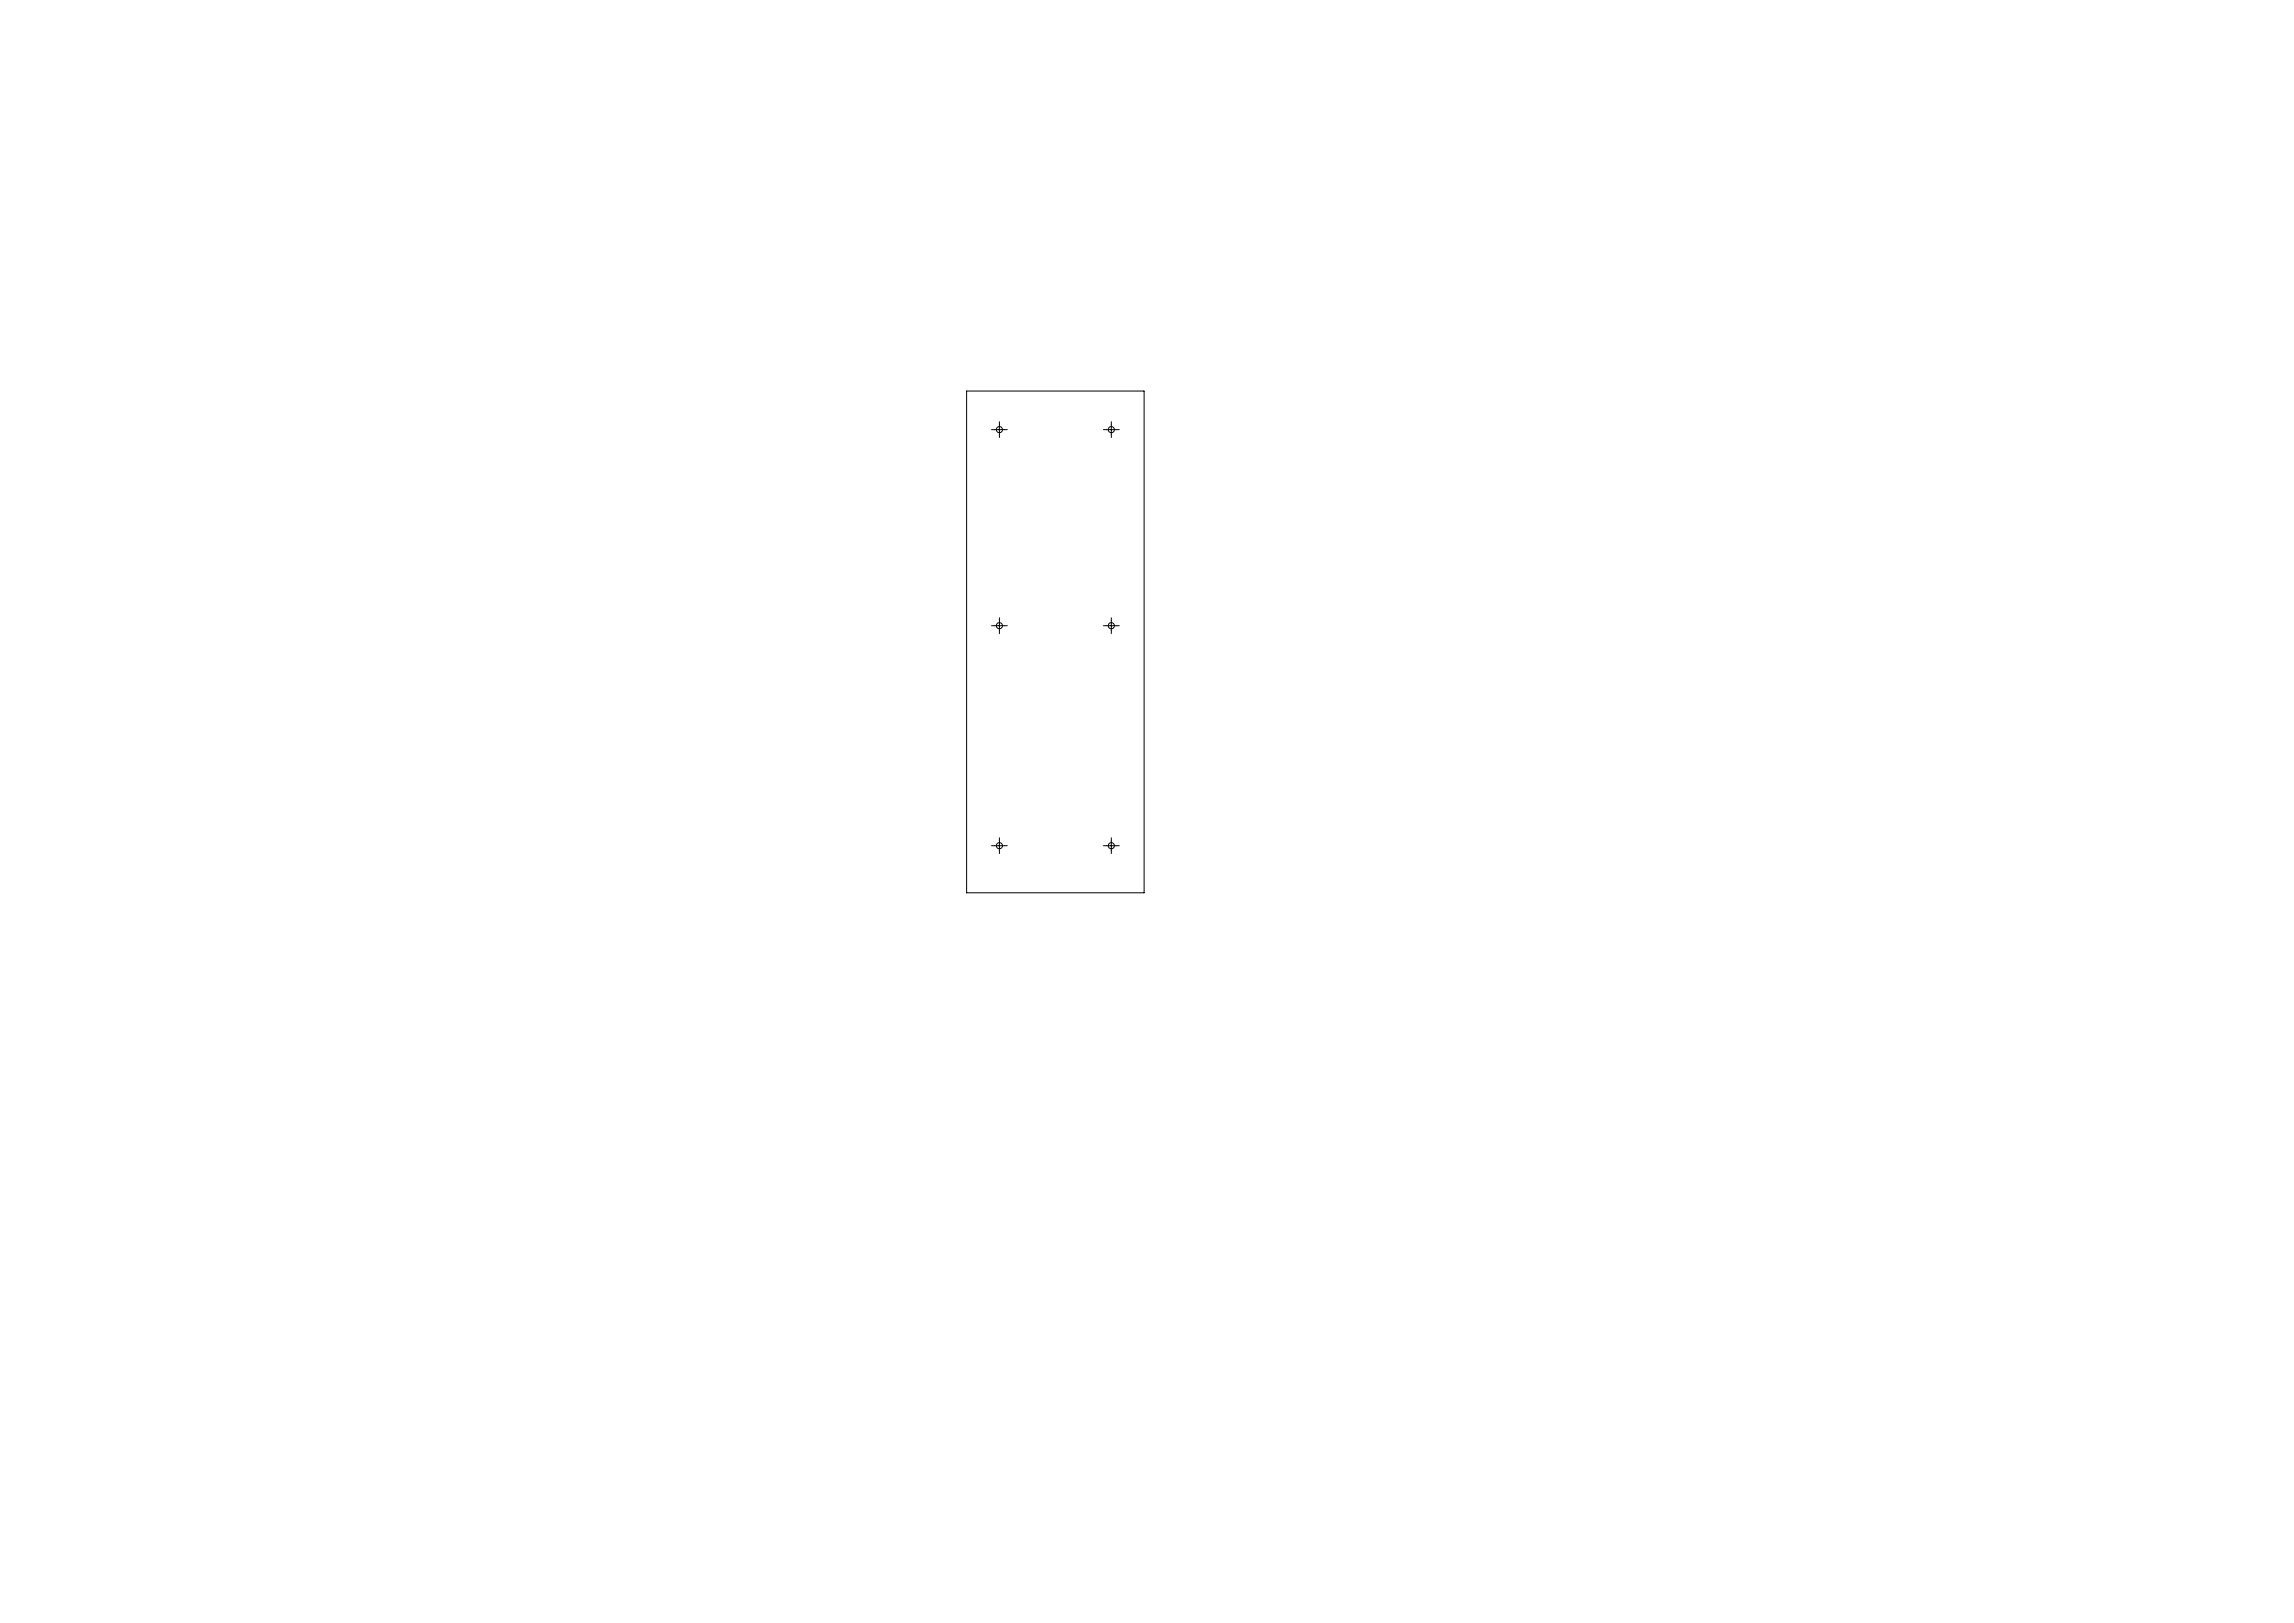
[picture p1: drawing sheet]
<svg xmlns="http://www.w3.org/2000/svg" width="1189mm" height="841mm" viewBox="0 0 1189 841" stroke-linecap="round" stroke-linejoin="round" font-family="sans-serif">
<g fill="none" stroke="#000" stroke-width=".52" stroke-dasharray="30.5 1.3 1.3 1.3">
<path d="M516 223h-2M518 220v-1M518 225v2M521 223h1M574 223h-2M576 220v-1M576 225v2M579 223h1M516 324h-2M518 322v-2M518 327v1M521 324h1"/>
<path d="M574 324h-2M576 322v-2M576 327v1M579 324h1M516 438h-2M518 436v-2M521 438h1M574 438h-2M576 436v-2M579 438h1M518 441v1M576 441v1"/>
</g>
<g fill="none" stroke="#000" stroke-width=".52">
<path d="M501 203h92v260h-92zM516 223h5M518 220v5M574 223h5M576 220v5M516 324h5M518 322v5M574 324h5M576 322v5M516 438h5M518 436v5M574 438h5"/>
<path d="M576 436v5"/>
<circle cx="518" cy="223" r="1.6"/>
<circle cx="576" cy="223" r="1.6"/>
<circle cx="518" cy="324" r="1.6"/>
<circle cx="576" cy="324" r="1.6"/>
<circle cx="518" cy="438" r="1.6"/>
<circle cx="576" cy="438" r="1.6"/>
</g>
</svg>
